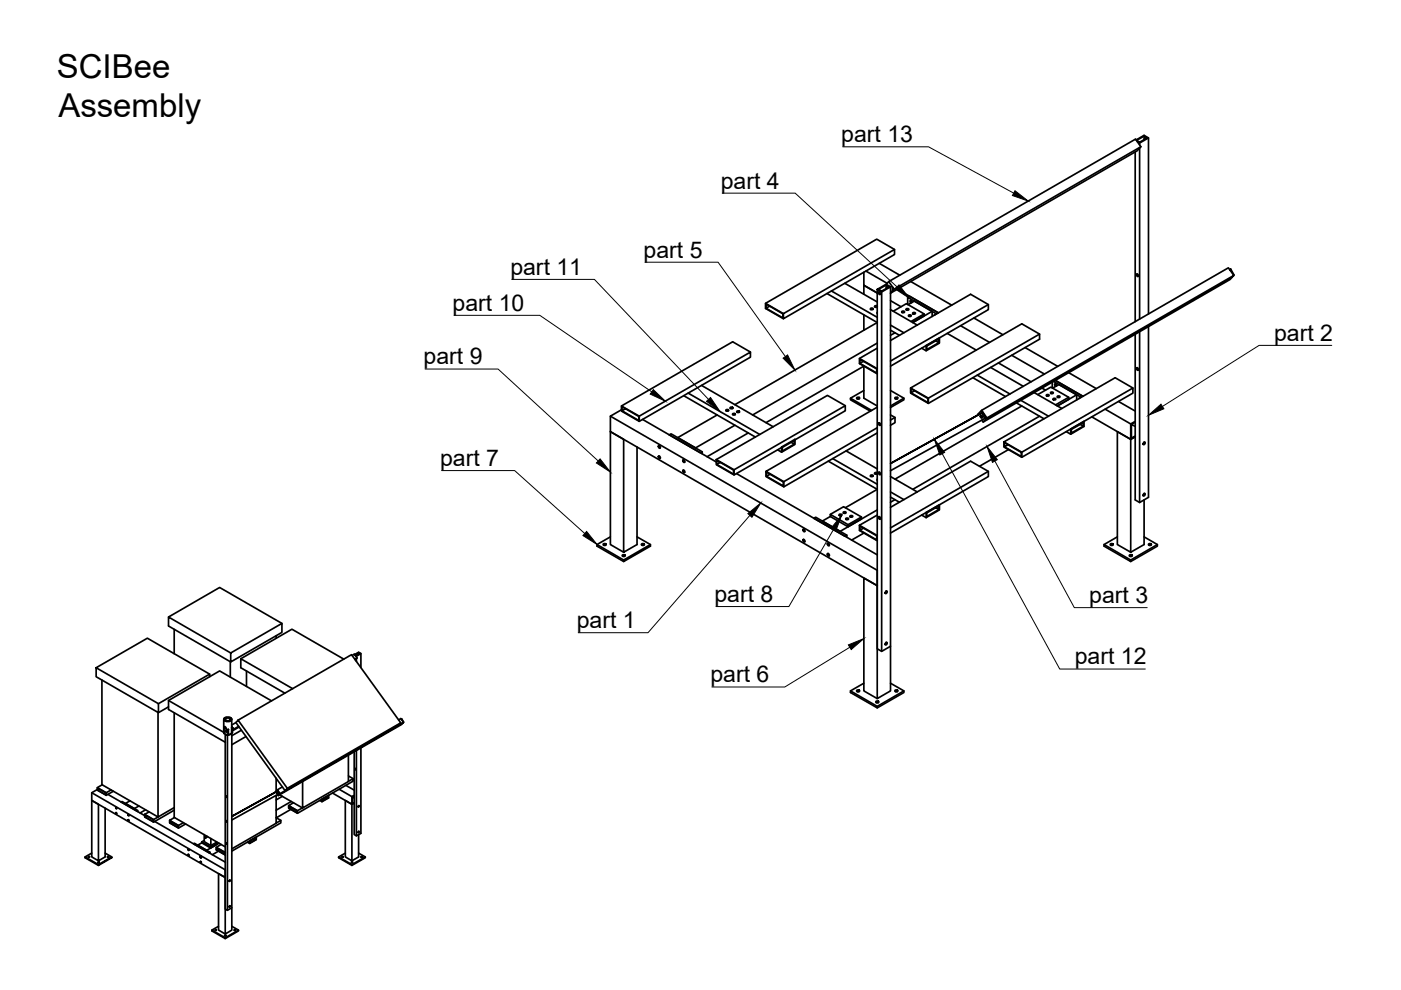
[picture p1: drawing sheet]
<svg xmlns="http://www.w3.org/2000/svg" width="297mm" height="210mm" viewBox="0 0 297 210" stroke-linecap="round" stroke-linejoin="round" font-family="sans-serif">
<defs><g id="words">
<g font-size="7">
<text x="12.1" y="16.5">SCIBee</text>
<text x="12.4" y="24.8">Assembly</text>
</g>
<g font-size="4.9">
<text x="178.4" y="30.2">part 13</text>
<text x="152.8" y="40">part 4</text>
<text x="108.2" y="58.3">part 11</text>
<text x="136.5" y="54.6">part 5</text>
<text x="95.9" y="65.9">part 10</text>
<text x="89.8" y="77.3">part 9</text>
<text x="270.1" y="72.3">part 2</text>
<text x="93.3" y="98.8">part 7</text>
<text x="151.5" y="127.6">part 8</text>
<text x="230.9" y="127.9">part 3</text>
<text x="122.3" y="133.2">part 1</text>
<text x="227.9" y="140.9">part 12</text>
<text x="150.6" y="144.7">part 6</text>
</g>
</g></defs>
<!-- layer: Visible -->
<g fill="none" stroke="#000" stroke-width=".36">
<path d="M240.7 32.2v36M240.9 29.7l1.7-1 .9 .5-1.9 1.1-.5-.3M241.6 30.3v.4M241.6 31.4v36.3M241.9 31.1l-52.3 30.2-.4 .4M242.6 28.9l-1.6 .9 .6 .4 1.6-1-.6-.3v.7M242.8 29.3v.2M243 29.4l-.3-.1v.2M243.5 29.2v37.4M183.2 57.7v4.7M183.6 57.5l4.5 2.6M186.4 55.8l4.4 2.5"/>
<path d="M188.4 59.7l-.5 .6M189.7 52.9l-3.8-2.2-23.6 13.6M193.1 59.7l8.7 5M241.1 58.1l.3 .5M260.7 57.2l.2-.1-.2 .1M260.9 57.1l.6 1.2M261.6 58.4l-1.2-1.6-52.3 30.2M159.1 74.6l-3.8-2.1-23.5 13.6v1.1l3.7 2.1M163.2 64.9l-.8 .5v-.9l3.6 2v.9l-3.6-2M166.1 66.5l23.6-13.6v1.1l-23.6 13.6zM166.1 66.5l-3.8-2.2v1.1l3.8 2.2M175.3 62.2l10.7 6.2-30.2 17.4"/>
<path d="M176.3 61.7l9.7 5.6M179.1 60.1l6.9 3.9M183.1 76.6l-.8 .4v-.8l3.6 2v.9l-3.6-2.1M183.2 66.8v3.2M183.2 60.5l2.8 1.6M184.6 65.6h.5M186 66.2v.2M186 66.4h.1M186 78.2l-3.8-2.2v1.1l3.8 2.2M186 73.8l-3.8 2.2M186 72.7l-26.4 15.3M186 65h-.5"/>
<path d="M186 64.9l-.4-.1-.2 .2 .2 .2 .4-.1-.2-.1M186.4 61.9l.3 .5M186.9 61.9v76.2M187.9 60.4l-1.6 1 .6 .3 1.6-.9-.6-.4v.8M188.1 60.9v.1M188.3 60.9h-.3v.2M188.8 60.8l-.9-.5-1.9 1.1 .9 .5 1.9-1.1v76.2l-1.9 1.1-.9-.5v-76.2M188.8 72.2l17-9.8 3.7 2.2v1.1l-20.7 11.9M188.8 63.7l2.2 1.3M188.8 65.7l5.7 3.2M188.8 70l1.9 1.1M188.8 68.9l2.8 1.7"/>
<path d="M189.2 60.8l-.8-1.1 52.3-30.2 1.2 1.6-.8 .9-52.3 30.2M189.2 61.7l-.4 .4M189.4 66l2.8-1.6 3.7 2.2M189.6 61.3l-.4-.5v.9M189.8 70.6l-1 .5M190.2 61.3l8.7 5-6.1-3.5-.4 .2M192.4 64.6v-1.6l6.2 3.6M192.5 64.6l1.4-.8 3.7 2.2v1.1M193.4 64.1l-.1-.3-.3-.1v.3l.2 .2M195.4 73.8l1 .6M196.4 73.3l2.8-1.7v1.1l-2.8 1.7zM197.6 66l-4.1 2.4 2.4-1.4v-.4l-2.8 1.6"/>
<path d="M198.3 66.7l-.2 .1M198.4 72.3l.7 .4v-.8l-2.6 1.5v.7l2.6-1.4M200.8 70.7l6.2 3.5M203.7 69.1l6.1 3.5M206.5 67.4l6.1 3.6M207.2 79.5l6.9 4M209.5 64.6l-20.7 12M210 77.9l7 4M211.7 77l6.9 4M214.5 75.3l6.9 4M217.3 73.7l7 4M220.4 70.8l-23.6 13.6"/>
<path d="M226.6 79l5.8 3.4M241.1 78l.3 .4M241.6 70.3v36.2M243.5 69.3v36.1l-1.9 1.1-.9-.5v-35.1M131.8 86.9l-2.4 1.3v3.3l56.6 32.7v-3.3l-56.6-32.7M131.8 86.1l3.7 2.1M132.6 86.7l-.7 .4v-.9l3.5 2.1v.9l-3.5-2.1M135.1 94.8v20.7l-2.9 1.6-2.8-1.6v-24l2.8 1.6v24M135.5 88.2l23.6-13.6v1.1l-23.6 13.6zM136.2 88.9l15.7 9.1M139.7 94.5l.3 .5M139.7 96.7l.3 .4"/>
<path d="M144.9 97.5l.3 .5M144.9 99.7l.3 .4M145 83.9l15.1 8.8M145.9 83.3l15.2 8.8M148.7 81.7l15.2 8.8M148.9 95.8l-6.6-3.8-.4 .2 6.6 3.8 .4-.2v.4M151.9 97.4l3.7 2.2v1.1l-3.7-2.2zM152 88l-8.3 4.8 3.8 2.2 8.3-4.8M152.7 98l-.7 .5v-.9l3.5 2.1v.8l-3.5-2M153.9 87.1h.6M154.8 86.6h.6M155.1 86.5l.2 .1"/>
<path d="M155.3 87.9h.6M156.2 87.4h.6M156.5 87.3l.2 .1M158.6 91.8l-8.7 5M164.9 95.4l.8 .5v-1.1l2.9-1.7v1.1l-2.9 1.7M165.7 94.9l-10.1 5.8M165.9 94.9l2.5-1.5v.8l-2.5 1.4zM167.7 93.8l.7 .4M168.5 93.1h.1M168.6 93.3l10.6-6.2v-1.1l-23.6 13.6M175.6 97.8l10.4 6-6.8 3.8M176.6 97.2l9.4 5.5"/>
<path d="M179.2 86l-3.8-2.2-23.5 13.6M179.4 95.6l6.6 3.8M181.8 84.6h.3M183.2 82.8l-2.9 1.6M184.8 87l-4.5-2.6v.4l4.2 2.4M186 86.3l-23.6 13.6v1.1l3.8 2.2v-1.1l-3.8-2.2M186 86.1l-2.8-1.7v-6.8l-20.8 12M186 91.8l-19.8 11.4M186 90.7l-19.8 11.4M186.4 89.6l.3 .5M188.8 82.8l2.8 1.6v.4l-2.8 1.6M188.8 88l1 .5v1.1l-1 .6"/>
<path d="M188.8 98.3l19.6-10.9zM189.8 88.5l-1 .6M189.9 84.6h.3M191.6 84.4l-2.8 1.7M193.1 82.3l3.7 2.1v1.1l-3.7-2.2v-1l23.5-13.6 3.8 2.1v1.1l-23.6 13.6M193.9 82.9l-.8 .4v-.9l3.6 2.1v.9l-3.6-2.1M206.3 80.1l6.9 4M207.4 88l-.1-.1 .8-.9 1.2 1.6-.9 .9-.2-.4M208.1 88.1l.2 .4M208.1 87.6l.7 1.1M208.4 87.4l.6 1.2-20.2 11.2M209.3 88.6l52.3-30.2-.8 .9-52.4 30.2"/>
<path d="M209.5 99.9l-20.7 12M213.7 94.3l-.7 .4v-.9l3.5 2.1v.9l-3.5-2.1M213.8 95.3l-6.1 3.6M215.5 85.4l5.8 3.4M216.4 84.9l5.9 3.3M216.6 95.9l23.6-13.6v1l-23.6 13.7M216.6 86.1l-26.8 15.5M219.3 83.2l5.8 3.4M220 83.7l2.8-1.6 3.8 2.1v.5l-2.4 1.4 4.1-2.4M220.4 88.2l-26.9 15.6M220.9 82.3l.8 .4M223.1 81v1.2"/>
<path d="M223.2 82.3l1.3-.8 3.8 2.2v1.1M223.4 80.9l5.8 3.3M223.8 80.7l5.8 3.3M224 81.8l-.1-.3-.2-.1-.1 .2 .2 .3M226.1 91.5l.9 .6v-1.1l2.8-1.7v1.1l-2.8 1.7M226.6 84.2l-2.8 1.6M229 84.4l-.2 .1M229 90l.7 .4v-.8l-2.6 1.5v.7l2.6-1.4M231.5 88.4l8.2 4.7 1-.5-1 .5v-3.2l1-.6M234.3 86.8l5.4 3.1M236.9 91.5l2.8 1.6v24l-2.8-1.6zM237.2 85.1l3.5 2.1"/>
<path d="M240.2 82.3l-3.8-2.2-23.5 13.6v1.1l3.7 2.2v-1.1l-3.7-2.2M240.7 90.4l-.8-.4v2.9l.8-.5M240.7 89.5l-.8 .5M242.5 93.9l.2-.2 .1 .2-.1 .3-.3 .1zM242.6 93.8v.2M242.6 93.7l-.2 .5M126.6 115.5l5.6 3.2M128 115.6h.4M129.4 113.8l-2.8 1.7v.3l5.6 3.3M132.1 117.9h.3M132.2 118.7l5.7-3.2v.3l-5.7 3.3zM135.1 113.8l2.8 1.7"/>
<path d="M136.1 115.6h.4M156.1 100.4l29.9 17.2M163.3 100.6l-.8 .4v-.9l3.6 2.1v.9l-3.6-2.1M170.4 112.2l.2 .5M170.4 114.4l.2 .4M175.5 115.2l.3 .4M175.5 117.4l.3 .4M176 109.5v-.4l3.8 2.1M176 109.1l2.9-1.7 3.7 2.2M176 109.5l3.8 2.2M179.5 113.5l-6.6-3.8-.3 .2 6.6 3.8 .3-.2v.4M179.8 111.2l2.8-1.6v.4l-2.8 1.7z"/>
<path d="M182.2 111.4v1.1l3.8 2.2M182.2 111.4l3.8 2.2M183.1 112l-.8 .4v-.9l3.6 2.1v.9l-3.6-2.1M183.2 113l-2.6 1.5M184.6 100.9h.5M185.8 100.4l.2 .1M186 101.6v.2M186 101.8h.1M186 108.1l-7.9 4.6-3.8-2.2 1.7-1M186 109.2l-3.8 2.2M186 100.3l-.4-.1-.2 .2 .4 .1 .2-.1h-.5M186.4 100.1l.3 .5"/>
<path d="M186.4 109.5l.3 .5M188.8 107.6l17-9.8 3.7 2.1v1.1l-20.7 12M188.8 105.4l1.9 1.1M188.8 104.3l2.8 1.6M188.8 101l5.7 3.3M189.8 105.9l-1 .6M195.4 109.2l1 .5M196.4 108.7l2.8-1.7v1.1l-2.8 1.6zM198.4 107.6l.7 .4v-.7l-2.6 1.4v.8l2.6-1.5M234.1 115.5l5.6 3.2M235.5 115.6h.4M236.9 113.8l-2.8 1.7v.3l5.6 3.3v-.4l5.7-3.2"/>
<path d="M239.6 117.9h.3M242.5 104.7l.2-.1 .1 .2-.1 .2-.3 .2zM242.6 113.8l2.8 1.7v.3l-5.7 3.3M242.6 104.7v.2M242.6 106v9.5l-2.9 1.6M242.6 104.6l-.2 .5M243.6 115.6h.4M35.7 130.8l10.9-6.2 13.2 7.6M36.9 133.4v5.2M48.9 138.4l10.9-6.2v1.9l-10.9 6.2zM48.9 138.4l-13.2-7.6v1.9l13.2 7.6M51.1 139.7l10.8-6.3 11 6.4"/>
<path d="M58.5 134.8v.5M74.7 139l.4-.3 .6 .8-.4 .4M75.2 138.8l.8-.5 .5 .3-.9 .5-.3-.1M75.6 139.1v.2M75.6 139.7v.5M75.7 139.5l-.5 .3M76 138.4l-.8 .4 .4 .2 .8-.4-.4-.2v.4M76.2 138.6v.1M76.2 138.6l-.1 .1M76.5 138.6v2.9M187.8 136.3l.2-.1 .1 .1-.1 .3-.3 .1zM187.8 125.4l.2-.1 .1 .2-.1 .2-.3 .2z"/>
<path d="M187.9 125.3v.3M187.9 136.2v.3M187.9 136.2l-.2 .5M187.9 125.3l-.2 .5M188.8 137v9.5l-2.8 1.6v-23.9l-2.8-1.7v24l2.8 1.6M20.4 141.6l13.2 7.6v1.9l-13.2-7.6v-1.9l10.8-6.3 13.2 7.6v.6M21.6 144.2v22.2l11.9 6.8-.9 .6M33.5 151v22.2l3.4-2M35.7 148.5l11.7 6.8M35.7 149.9l-2.1 1.2M36.9 151.1v22.2l10.9 6.2M44.4 142.9l-10.8 6.3"/>
<path d="M47.4 152.5l.1 3M47.5 154.2l.1-.2 .4 .4M47.5 152.3l.8-.3a.59 .59 0 0 1 .7 .7l-.7 .3a.59 .59 0 0 1-.8-.7zM47.7 152.2l-.2 .3a.97 .97 0 0 0 1.6 0l-.2-.3M47.7 152.2h.1M47.8 154.9l.2 .3zM47.9 154.9l.1 .3M47.9 152.3a.61 .61 0 0 1 .9 .3 .61 .61 0 0 1-.6 .2 .61 .61 0 0 1-.5-.4zM47.9 152.7l-.1-.3 .4-.2 .6 .2-.1 .3M48 154.6h.4M48.2 154.9l-.3-.5-.4-.2v1.3l.8 .4M48.2 154.9h.1"/>
<path d="M48.4 155.8l-.1 .1-.1 37.1M48.4 154.7l-.2 .2M48.4 154.7v1.1M48.8 140.3v3.3M48.9 155.7h.1M48.9 152.2h.1M48.9 155.7l-.5 .1M49.1 155.4l-.7 .4M49.1 152.5v1.8M49.1 154.1l.2 .2M49.1 154l.4 .6-.1 .2v-.4M49.1 155.4v37.1l-.9 .5-.4-.3v-37"/>
<path d="M49.3 154.3l-.1 1M49.3 154.3h-.2v1.1l.2-.1M49.3 154.3h.1M49.4 154.8l-.1 .1M50 153.2l-.9 .5M50.5 152.7l10.4 14.4-.4 .6-10.5-14.5 .5-.5 24-13.9 10.5 14.5-.5 .5-24 13.9M50.6 154l-1.1 .6M50.7 154.1l-1.4 .9M51.2 154.8l-2.1 1.2M52.2 156.2l-3.1 1.7M52.3 142.3v3.2M57.6 148.6l-11-6.3-10.9 6.2v1.9l12.1 7"/>
<path d="M62.1 146l-11-6.3v1.9l9.3 5.4M75.6 159.1v18.1M76.5 158.6v18.1l-.9 .5-.5-.3v-17.5M84.5 152.6l.5-.2 .6 .8M85 153.3l-24.1 13.8M85.1 152.6l.1-.1-.1 .1M85.2 152.5l.3 .6M180.3 146.5l5.7 3.3M181.8 146.6h.3M183.2 144.9l-2.9 1.6v.3l5.7 3.3v-.3l5.6-3.3M185.8 149h.4M188.8 144.9l2.8 1.6v.3l-5.6 3.3"/>
<path d="M189.9 146.6h.3M20.6 167.4l-1.1 .7v1.6l28.3 16.3v-1.6l-28.3-16.3M20.6 167l1.9 1.1M21.1 167.3l-.4 .2v-.4l1.8 1v.4l-1.8-1M21.7 166.4l-1.1 .6v.5l1.9 1.1M22.3 171.3v10.4l-1.4 .8-1.4-.8v-12l1.4 .8v12M22.9 168.4l7.8 4.5M23.6 167.5l-1.1 .6v.5M24 167.8l-1.5 .8M24.6 171.2l.1 .3zM24.6 172.3l.1 .3zM24.6 171.2l.1 .2"/>
<path d="M24.6 172.3l.1 .2M27.2 172.7l.1 .3zM27.2 173.8l.1 .3zM27.2 172.7l.1 .2M27.2 173.8l.1 .2M27.6 169.8l-1 .6 1.9 1 .9-.5M29.2 171.8l-3.3-1.9-.2 .1 3.3 2 .2-.2v.3M30.7 172.7l1.9 1.1v.5l-1.9-1.1zM30.9 171.7l-1.2 .7M31.1 173l-.4 .2v-.4l1.8 1v.4l-1.8-1M31.6 172.1l-.9 .6M32.8 174.2l15 8.6"/>
<path d="M36.4 174.2l-.4 .2v-.4l1.8 1v.5l-1.8-1.1M36.9 171.8l-4.3 2.5M37 173.3l-1 .6v.6l1.8 1.1v-.6l-1.8-1.1M38.9 174.4l-1.1 .6M39.3 174.7l-1.5 .9M42.8 178.7l-.9 .5 1.9 1.1 2.6-1.5M42.8 178.7v-.2l1.9 1.1M42.8 178.7l1.9 1.1M43.3 177v1.4l1.4 .9 1.3-.8M43.3 178.2l-.5 .3M43.5 177.5l.1 .2zM43.9 177.3l-.4 .2"/>
<path d="M44 177.4l-.4 .3M44.7 179.6l1.4-.8v.2l-1.4 .8zM44.7 177.8v1.5M45.8 178.6l.3 .2M45.8 179.7l2 1M46.3 180l-.4 .2v-.5l1.8 1.1v.4l-1.8-1M46.9 179l-1.1 .7v.5l2 1.1M47.9 168.8l.2 .3zM47.9 174l.2 .3zM47.9 178.7l.2 .3zM48 168.8l.1 .2M48 174l.1 .2"/>
<path d="M48 178.7l.1 .3M49.1 173.1l9.8-5.4zM52.5 178.6l.4 .2v-.5l1.4-.8v.5l-1.4 .8M54 177.8l.3 .2v-.4l-1.3 .7v.4l1.3-.7M58.4 168l.4-.5 .6 .8-.4 .4-.2-.2M58.5 165v2.7M58.5 168.6v6l-9.4 5.4M58.7 168l.2 .3zM58.8 168l.1 .2M58.8 167.7l.3 .6M58.9 167.7l.4 .5-10.2 5.7M59.3 168.5l4.9 2.8-1.1 .6"/>
<path d="M59.4 168.3l26.2-15.1-.4 .4-26.2 15.1M59.5 173.9l-1 .6M59.9 166.8l-1.1 .7M59.9 168.8l-1.4 .8M61.6 171.1l-.4 .2v-.4l1.8 1v.5l-1.8-1.1M61.7 171.6l-3.2 1.8 1 .5v.6l-10.4 6M61.7 169.9l-3.2 1.9M62.2 170.2l-1 .6v.5l1.9 1.1v-.5l-1.9-1.1M67.8 169.7l.5 .3v-.6l1.4-.8v.6l-1.4 .8M69.3 168.9l.3 .2v-.3l-1.3 .7v.4l1.3-.8M70.5 168.1l4.1 2.4 .5-.2-.5 .2v-1.6l.5-.3M71.9 167.3l2.7 1.6"/>
<path d="M73.2 169.7l1.4 .8v12l-1.4-.8zM73.3 166.5l1.8 1M73.9 160.1v5.6l-9.7 5.6v-5.6M73.9 165.7l1-.6v.5l-11.8 6.8M73.9 164.5l1 .6M75.1 169.2l-.4-.3v1.5l.4-.2M75.1 168.7l-.4 .2M75.3 162.9l.1 .3zM75.3 162.9l.1 .3M76 170.9v.1M76 176.3v.1M76 176.9v4.8l-1.4 .8"/>
<path d="M76 170.8l.1 .2-.1 .1zM76 176.3l.1 .2h-.1zM76.1 170.8l-.2 .3M76.1 176.3l-.2 .2M18 181.7l2.9 1.6M18.7 181.6l.3 .1-.2 .1zM18.8 181.8h.1M19.5 180.9l-1.5 .8v.2l2.9 1.6M20.8 182.8h.2l-.1 .1zM20.8 182.9h.2M20.9 183.3l2.8-1.6v.2l-2.8 1.6zM22.3 180.9l1.4 .8"/>
<path d="M22.8 181.6l.3 .1-.2 .1zM22.8 181.8h.2M39.9 180l.2 .3zM39.9 181.1l.2 .3zM39.9 180l.2 .3M39.9 181.1l.2 .3M42.4 181.6h.3v.3h-.2M42.4 181.5h.1M42.4 181.5l.2 .1v.3l-.2-.1zM42.5 181.5l.2 .1v.3M42.5 182.6l.2 .3zM42.5 182.6l.2 .3"/>
<path d="M42.7 181.9h.1M44.5 180.7l-3.3-1.9-.2 .1 3.3 1.9 .2-.1v.2M44.9 197.2l2.9 1.6M45.6 197.1l.3 .1-.2 .1zM45.6 197.3h.2M46.3 196.4l-1.4 .8v.2l2.9 1.6v-.2l2.8-1.6M46.3 180.5l-1.3 .7M47.7 198.3l.2 .1-.1 .1zM47.7 198.4h.1M48.7 186.6v.2M48.7 192.1v.1M48.7 192l.1 .2-.2 .1z"/>
<path d="M48.7 186.6l.1 .2-.2 .1zM48.7 192.1l-.1 .2M48.7 186.6l-.1 .2M49.1 192.5v4.7l-1.3 .8v-12l-1.5-.8v12l1.5 .8M49.1 196.4l1.5 .8v.2l-2.8 1.6M49.7 197.1l.2 .1-.1 .1zM49.7 197.3h.2M71.8 181.7l2.8 1.6M72.5 181.6l.3 .1-.2 .1zM72.5 181.8h.2M73.2 180.9l-1.4 .8v.2l2.8 1.6v-.2l2.8-1.6M74.5 182.8h.3l-.2 .1z"/>
<path d="M74.5 182.9h.2M76 180.9l1.4 .8v.2l-2.8 1.6M76.5 181.6l.3 .1-.1 .1zM76.6 181.8h.1"/>
<circle cx="241.1" cy="58.4" r=".23"/>
<circle cx="184.8" cy="65.5" r=".23"/>
<circle cx="186.4" cy="62.2" r=".23"/>
<circle cx="191.5" cy="66.2" r=".23"/>
<circle cx="192.4" cy="65.6" r=".23"/>
<circle cx="192.9" cy="67" r=".23"/>
<circle cx="193.8" cy="66.5" r=".23"/>
<circle cx="241.1" cy="78.3" r=".23"/>
<circle cx="139.8" cy="94.8" r=".23"/>
<circle cx="139.8" cy="97" r=".23"/>
<circle cx="144.9" cy="100" r=".23"/>
<circle cx="144.9" cy="97.8" r=".23"/>
<circle cx="154.2" cy="87" r=".23"/>
<circle cx="155.1" cy="86.4" r=".23"/>
<circle cx="155.6" cy="87.8" r=".23"/>
<circle cx="156.5" cy="87.3" r=".23"/>
<circle cx="181.9" cy="84.4" r=".25"/>
<circle cx="186.4" cy="89.9" r=".23"/>
<circle cx="190" cy="84.4" r=".25"/>
<circle cx="208" cy="88.4" r=".23"/>
<circle cx="222.1" cy="83.9" r=".23"/>
<circle cx="223" cy="83.3" r=".23"/>
<circle cx="223.6" cy="84.7" r=".23"/>
<circle cx="224.4" cy="84.2" r=".23"/>
<circle cx="128.2" cy="115.4" r=".25"/>
<circle cx="132.2" cy="117.8" r=".25"/>
<circle cx="136.3" cy="115.4" r=".25"/>
<circle cx="170.4" cy="112.5" r=".23"/>
<circle cx="170.4" cy="114.7" r=".23"/>
<circle cx="175.6" cy="115.5" r=".23"/>
<circle cx="175.6" cy="117.6" r=".23"/>
<circle cx="178.2" cy="109.2" r=".23"/>
<circle cx="179.1" cy="108.7" r=".23"/>
<circle cx="179.6" cy="110.1" r=".23"/>
<circle cx="180.5" cy="109.5" r=".23"/>
<circle cx="184.8" cy="100.9" r=".23"/>
<circle cx="186.4" cy="100.4" r=".23"/>
<circle cx="186.4" cy="109.8" r=".23"/>
<circle cx="235.7" cy="115.4" r=".25"/>
<circle cx="239.7" cy="117.8" r=".25"/>
<circle cx="243.8" cy="115.4" r=".25"/>
<circle cx="181.9" cy="146.4" r=".25"/>
<circle cx="186" cy="148.8" r=".25"/>
<circle cx="190" cy="146.4" r=".25"/>
</g>
<!-- layer: Visible Narrow -->
<path d="M48.2 154.9v1M48.3 154.8v1.1M49.3 154.3v1" fill="none" stroke="#000" stroke-width=".21"/>
<!-- layer: Visible -->
<circle cx="42.4" cy="181.6" r=".18" fill="#000"/>
<!-- layer: Leaders -->
<g fill="#000" stroke="#000" stroke-width=".21">
<path d="M215.2 40.4l2.8 2.2-3.3-1.1zM166 75.9l1-.6 1.5 3.2zM190.6 60.4l2.2 2.8-3-1.9zM127.2 97.3l2.2 2.8-3-1.9zM138.5 82.6l2.6 2.5-3.2-1.5zM149.8 85.1l.8-.8 2 2.9zM198.1 93.1l2.2 2.8-1 .6zM209.3 94.7l2.2 2.8-1.1 .5zM243.5 88l2.6-2.3 .7 1zM124.4 112.7l2.2 2.8-3-1.9zM158.6 108.9l2.7-2.2-1.9 3zM178.4 109.3l-1.2 3.3-1-.6z"/>
<path d="M179.9 136.7l3.3-1.3-2.7 2.3z"/>
</g>
<g fill="none" stroke="#000" stroke-width=".21">
<path d="M178.7 31.1h18.2l18 9.9M108.5 59.2h17.5l24.2 25.5M136.8 55.6h15.5l14.2 20M153.1 41h15.5l21.6 19.8M90.1 78.2h15.5l21.2 19.5M96.3 66.9h18.1l23.8 16.2M282.4 73.2h-15.4l-20.6 13M93.6 99.8h15.5l14.9 13.3M199.8 96.2l24.9 45.7h18.1M210.9 97.7l16.9 31.1h15.4M159 109.3l-21.6 24.8h-14.8M176.7 112.3l-9.4 16.3h-15.5"/>
<path d="M180.2 137.2l-13.8 8.5h-15.5"/>
</g>
<use href="#words"/>
</svg>
